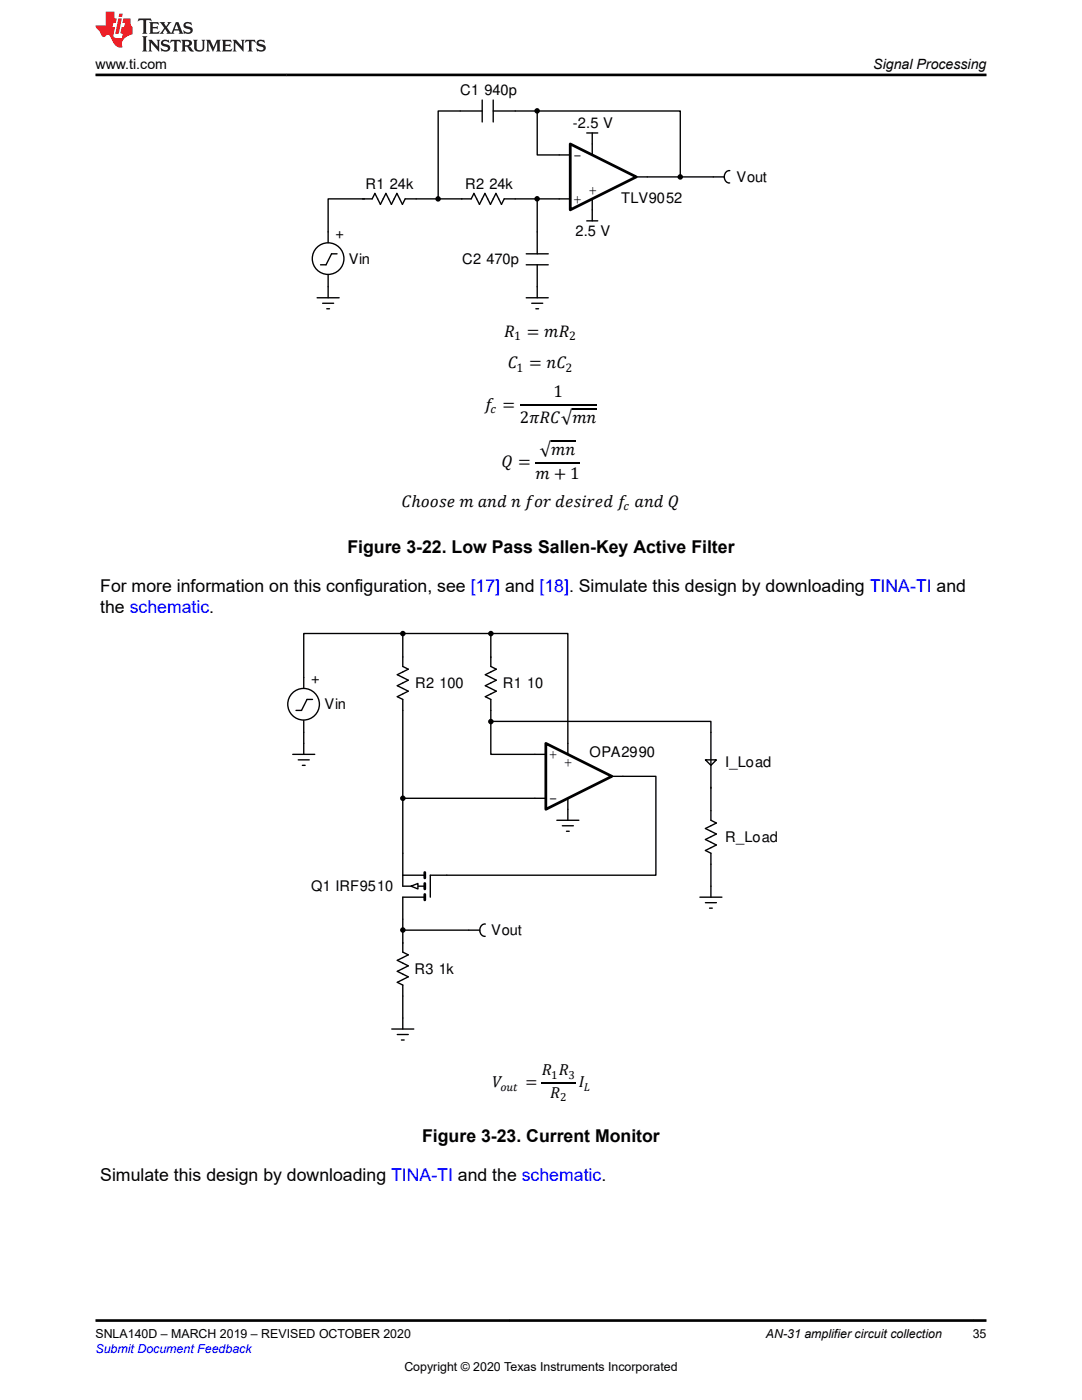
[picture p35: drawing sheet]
<svg xmlns="http://www.w3.org/2000/svg" width="216mm" height="279mm" viewBox="0 0 216 279" stroke-linecap="round" stroke-linejoin="round" font-family="sans-serif">
<defs><g id="words">
<g font-size="3.5">
<text x="69.3" y="110.3">Figure 3-22. Low Pass Sallen-Key Active Filter</text>
<text x="20" y="118.1">For more information on this configuration, see [17] and [18]. Simulate this design by downloading TINA-TI and</text>
<text x="20" y="122.3">the schematic.</text>
<text x="84.2" y="227.9">Figure 3-23. Current Monitor</text>
<text x="20" y="235.7">Simulate this design by downloading TINA-TI and the schematic.</text>
</g>
<g font-size="3.4">
<text x="100.6" y="67.2">4 = I4</text>
<text x="101.3" y="73.5">% = J%</text>
<text x="96.7" y="81.8">B =</text>
<text x="110.5" y="79.3">1</text>
<text x="103.8" y="84.5">2Ë4%æIJ</text>
<text x="100.1" y="93.3">3 =</text>
<text x="106.9" y="95.5">I + 1</text>
<text x="107.7" y="91">æIJ</text>
<text x="80.1" y="101.1">%DKKOA I =J@ J BKN @AOENA@ B =J@ 3</text>
</g>
<g font-size="3.2">
<text x="108.1" y="214.6">4</text>
<text x="111.5" y="214.6">4</text>
<text x="98.3" y="217">8</text>
<text x="104.8" y="217">=</text>
<text x="109.8" y="219.2">4</text>
<text x="115.5" y="217">+</text>
</g>
<g font-size="2.9">
<text x="91.8" y="19">C1 940p</text>
<text x="114.3" y="25.5">-2.5 V</text>
<text x="114.4" y="31.9">-</text>
<text x="72.9" y="37.7">R1 24k</text>
<text x="92.8" y="37.7">R2 24k</text>
<text x="114.4" y="40.7">+</text>
<text x="117.4" y="39">+</text>
<text x="123.9" y="40.6">TLV9052</text>
<text x="146.9" y="36.3">Vout</text>
<text x="68.5" y="47.7" transform="rotate(-90 68.5 47.7)">+</text>
<text x="114.8" y="47">2.5 V</text>
<text x="69.6" y="52.6">Vin</text>
<text x="92.2" y="52.7">C2 470p</text>
<text x="63.6" y="136.5" transform="rotate(-90 63.6 136.5)">+</text>
<text x="82.8" y="137.3">R2 100</text>
<text x="100.3" y="137.3">R1 10</text>
<text x="64.8" y="141.4">Vin</text>
<text x="109.5" y="151.5">+</text>
<text x="112.5" y="153.1">+</text>
<text x="117.7" y="151.1">OPA2990</text>
<text x="144.7" y="153.1">I_Load</text>
<text x="109.5" y="160.3">-</text>
<text x="144.7" y="168.1">R_Load</text>
<text x="62.1" y="177.8">Q1 IRF9510</text>
<text x="98" y="186.7">Vout</text>
<text x="82.7" y="194.4">R3 1k</text>
</g>
<g font-size="2.8">
<text x="19" y="13.8">www.ti.com</text>
<text x="174.3" y="13.8">Signal Processing</text>
</g>
<g font-size="2.5">
<text x="102.6" y="67.9">1</text>
<text x="113.6" y="67.9">2</text>
<text x="103.1" y="74.2">1</text>
<text x="112.9" y="74.2">2</text>
<text x="97.9" y="82.5">?</text>
<text x="124.4" y="101.8">?</text>
<text x="19" y="267.1">SNLA140D – MARCH 2019 – REVISED OCTOBER 2020</text>
<text x="152.8" y="267.1">AN-31 amplifier circuit collection</text>
<text x="194.1" y="267.1">35</text>
<text x="80.7" y="273.5">Copyright © 2020 Texas Instruments Incorporated</text>
</g>
<text font-size="2.5" fill="#00f" x="19" y="270">Submit Document Feedback</text>
<g font-size="2.3">
<text x="110" y="215.3">1</text>
<text x="113.5" y="215.3">3</text>
<text x="99.9" y="217.7">KQP</text>
<text x="111.8" y="219.8">2</text>
<text x="116.5" y="217.7">.</text>
</g>
</g></defs>
<g fill="#000">
<circle cx="87.4" cy="39.7" r=".41"/>
<circle cx="107.2" cy="39.7" r=".41"/>
<circle cx="107.2" cy="22.1" r=".41"/>
<circle cx="135.7" cy="35.3" r=".41"/>
</g>
<g fill="none" stroke="#000" stroke-width=".27">
<path d="M111.6 39.7h2.2M111.6 30.9h2.2M117.1 26.5h2.2M118.2 26.5v4.4M118.2 39.7v4.4M127 35.3h2.2M63.3 59.4h4.4M65.5 57.2v2.2M105 59.4h4.4M107.2 57.2v2.2M117.1 44.1h2.2M64.4 60.5h2.2"/>
<path d="M65.2 61.6h.6M106.1 60.5h2.2M106.9 61.6h.6"/>
<circle cx="87.4" cy="39.7" r=".41"/>
<circle cx="107.2" cy="39.7" r=".41"/>
<circle cx="107.2" cy="22.1" r=".41"/>
<circle cx="135.7" cy="35.3" r=".41"/>
</g>
<path d="M113.8 28.7l13.2 6.6-13.2 6.6z" fill="#fff"/>
<path d="M113.8 28.7l13.2 6.6-13.2 6.6zM84.8 178.5v1.1" fill="none" stroke="#000" stroke-width=".55"/>
<g fill="none" stroke="#000" stroke-width=".27">
<path d="M96.2 20v4.3M98.4 20v4.3M72.3 39.7h2l.5-1.1 1.1 2.2 1.1-2.2 1.1 2.2 1.1-2.2 1.1 2.2 .5-1.1h13.2l.6-1.1 1.1 2.2 1.1-2.2 1.1 2.2 1.1-2.2 1.1 2.2 .5-1.1h11M72.7 39.7h-7.2v8.7M96.2 22.2h-8.8v17.5M98.4 22.2h8.8M107.2 22.2v8.7h4.4M107.2 22.2h28.5v13.1M107.2 39.7v11M129.2 35.3h15.3M145.6 34.1a1.23 1.23 0 0 0-1.1 1.2 1.23 1.23 0 0 0 1.1 1.2M65.5 54.9v2.3"/>
<path d="M67.3 50.7h-1.1l-1.1 2.1h-1.1M105 50.7h4.4M105 52.8h4.4M107.2 52.8v4.4M80.4 131.1v1.9l1.1 .6-2.2 1.1 2.2 1-2.2 1.1 2.2 1.1-2.2 1.1 1.1 .6v2.2M97.9 131.1v1.9l1.1 .6-2.2 1.1 2.2 1-2.2 1.1 2.2 1.1-2.2 1.1 1.1 .6v2.2M58.4 150.5h4.4M59.5 151.6h2.2M60.3 152.7h.6M60.6 148.4v2.1M140.8 151.6h2.2l-1.1 1.1zM141.9 146.2v11.1"/>
<path d="M80.4 170.3v6.6h4.4M80.4 174.7h4.4M84.8 179.1h-4.4v4.3M89.2 174.7h-3.3v4.4M111.1 163.7h4.4M112.2 164.8h2.2M113 165.9h.6M113.3 161.5v2.2M139.7 179.1h4.4M141.9 161.8v1.9l1.1 .6-2.2 1 2.2 1.1-2.2 1.1 2.2 1.1-2.2 1.1 1.1 .6v2.2M141.9 176.9v2.2M80.4 188.1v1.9l1.1 .6-2.2 1.1 2.2 1.1-2.2 1.1 2.2 1-2.2 1.1 1.1 .6v2.2"/>
<path d="M93.5 185.6h2.2M96.8 184.4a1.23 1.23 0 0 0-1.1 1.2 1.23 1.23 0 0 0 1.1 1.3M140.8 180.1h2.2M141.6 181.2h.5M78.2 205.4h4.4M79.3 206.5h2.2M80.1 207.6h.5M80.4 203.2v2.2"/>
<circle cx="65.5" cy="51.6" r="3.2"/>
<circle cx="80.4" cy="126.4" r=".41"/>
<circle cx="97.9" cy="126.4" r=".41"/>
<circle cx="80.4" cy="159.3" r=".41"/>
<circle cx="97.9" cy="144" r=".41"/>
<circle cx="80.4" cy="185.6" r=".41"/>
</g>
<path d="M103.8 80.8h15.2M106.9 92.3h8.8M110 88h4.8M114.2 81.7h4.8" fill="none" stroke="#000" stroke-width=".22"/>
<g fill="#000">
<circle cx="80.4" cy="126.4" r=".41"/>
<circle cx="97.9" cy="126.4" r=".41"/>
<circle cx="80.4" cy="159.3" r=".41"/>
<circle cx="97.9" cy="144" r=".41"/>
<circle cx="80.4" cy="185.6" r=".41"/>
</g>
<path d="M82 176.9l1.4-.6v1.1z" fill="#fff"/>
<path d="M106.7 150.5h2.2M106.7 159.3h2.2M113.3 148.4v2.1M113.3 159.3v2.2M122.1 154.9h2.2M82 176.9l1.4-.6v1.1z" fill="none" stroke="#000" stroke-width=".27"/>
<path d="M84.8 174.1v1.1M84.8 176.3v1.1" fill="none" stroke="#000" stroke-width=".55"/>
<path d="M108.9 148.4l13.2 6.5-13.2 6.6z" fill="#fff"/>
<path d="M108.9 148.4l13.2 6.5-13.2 6.6z" fill="none" stroke="#000" stroke-width=".55"/>
<g fill="none" stroke="#000" stroke-width=".27">
<path d="M62.4 139.6h-1.1l-1.1 2.2h-1.1M80.4 126.4h-19.8v10.9M80.4 126.4h17.5M80.4 126.4v4.7M97.9 126.4h15.4v22M97.9 126.4v4.8M60.6 143.8v4.6M80.4 141.8v28.5M80.4 159.3h26.3M97.9 144h44v2.2M97.9 144v6.5h8.8M97.9 141.8v2.2"/>
<path d="M124.3 154.9h6.6v19.8h-41.7M141.9 157.1v4.7M141.9 172.5v4.4M80.4 183.4v4.9M80.4 198.8v4.4M80.4 185.6h13.1"/>
<circle cx="60.6" cy="140.5" r="3.2"/>
</g>
<path d="M108.1 216.1h6.9" fill="none" stroke="#000" stroke-width=".21"/>
<path d="M27.7 3.7l-.2 .6 .5-.3h.6v.2v2.2l-.2 .3h1l-.2-.3v-2.2v-.2h.5l.5 .3-.1-.6zM29.8 4.4l.2 .4v1.6l-.2 .3h1.9l.1-.5a1.08 1.08 0 0 1-1.3 .1v-.6h.6l.4 .1v-.6l-.4 .2h-.6v-.6l.2-.1a1 1 0 0 1 1 .3l-.1-.6zM31.8 4.4l1 1.2-1 1.1h.9l-.2-.2 .4-.7 .5 .7-.2 .2h1.6l-.2-.2 .1-.4h1l.1 .4-.1 .2h.9l-.2-.3-.8-2h-.5l-1 2.2-.8-1.1 .9-1.1h-.8l.2 .2-.5 .7-.3-.7 .1-.2zM35.2 4.8l.4 1h-.8zM36.8 4.6a.65 .65 0 0 0-.2 .7 .65 .65 0 0 0 .6 .4l.7 .2 .1 .2a.79 .79 0 0 1-.7 .4 .79 .79 0 0 1-.7-.5l.1 .7 .2-.1a.93 .93 0 0 0 1.1 .1 .93 .93 0 0 0 .4-.9 1.46 1.46 0 0 0-1.2-.6l-.1-.4a1.09 1.09 0 0 1 1.2 .2l-.2-.6-.1 .1-.6-.1zM28.4 7.2l.2 .4v2.3l-.2 .4h1l-.2-.4v-2.3l.2-.4zM29.6 7.9l.2 .4v1.6l-.2 .4h.8l-.3-.4v-1.4l1.7 1.8v-2l.2-.4h-.8l.2 .3 .1 1.1-1.2-1.4zM32.3 8.1a.65 .65 0 0 0-.2 .7 .65 .65 0 0 0 .7 .4l.6 .2 .1 .3a.79 .79 0 0 1-.7 .3 .79 .79 0 0 1-.7-.5l.1 .8 .2-.1a.93 .93 0 0 0 1.1 0 .93 .93 0 0 0 .4-.9 1.46 1.46 0 0 0-1.2-.6l-.1-.4a1.09 1.09 0 0 1 1.2 .2l-.2-.6-.1 .1-.6-.1zM34.1 7.9l-.1 .7a.63 .63 0 0 1 .7-.4l.1 1.7-.3 .4h1l-.2-.4v-1.7a.66 .66 0 0 1 .8 .4l-.1-.7zM36.2 7.9l.2 .4v1.6l-.2 .4h.9l-.2-.2v-.8l.5 .1 .1 .1a.79 .79 0 0 0 1.2 .7l-1-1a.61 .61 0 0 0 .6-.6 .61 .61 0 0 0-.5-.6zM36.9 8.3l.2-.1a.47 .47 0 0 1 .5 .1 .47 .47 0 0 1 .1 .5l-.2 .2h-.6zM38.5 7.9l.2 .3a2.27 2.27 0 0 0 .4 1.9 1.04 1.04 0 0 0 1.7-.6v-1.3l.2-.3h-.8l.2 .4v1.2a.6 .6 0 0 1-.6 .5 .6 .6 0 0 1-.6-.5v-1.2l.3-.4zM41.1 7.9l.2 .4v1.6l-.2 .4h.7l-.2-.4v-1.5l.9 1.9 .8-1.9v1.5l-.2 .4h1l-.3-.4v-1.6l.3-.4h-.8l-.7 1.6-.7-1.6zM44.3 7.9l.2 .4v1.6l-.2 .4h1.9l.1-.6a1.09 1.09 0 0 1-1.3 .1v-.6h.6l.4 .2v-.7l-.4 .2h-.6v-.5l.2-.2a1.01 1.01 0 0 1 1 .3l-.1-.6zM46.4 7.9l.3 .4v1.6l-.3 .4h.8l-.2-.4v-1.4l1.6 1.8v-2l.2-.4h-.7l.2 .3v1.1l-1.2-1.4zM49 7.9l-.1 .7a.63 .63 0 0 1 .8-.4v1.7l-.3 .4h1l-.2-.4v-1.7a.66 .66 0 0 1 .8 .4l-.1-.7zM51.4 8.1a.65 .65 0 0 0-.2 .7 .65 .65 0 0 0 .6 .4l.6 .2 .2 .3a.79 .79 0 0 1-.8 .3 .79 .79 0 0 1-.6-.5l.1 .8 .2-.1a.93 .93 0 0 0 1 0 .93 .93 0 0 0 .5-.9 1.46 1.46 0 0 0-1.3-.6l-.1-.4a1.09 1.09 0 0 1 1.3 .2l-.2-.6-.2 .1-.5-.1z" fill="#231f20"/>
<path d="M21.1 2.3v2.8h-2v.4l.9 .9a.95 .95 0 0 0 .9 .9 .59 .59 0 0 1 .6-.3 .59 .59 0 0 1 .5 .3l.4 .8a1.59 1.59 0 0 0 2.1 1.3 1.61 1.61 0 0 1 1-2.2l1-.4-.1-1.4a1.59 1.59 0 0 1-.4-1.7h-1.4l-.2 .9h.5l-.1 .8h-.5l-.2 1v.3h.4l-.2 .9h-.6a.73 .73 0 0 1-1.1-.6l.3-1.6h-.5l.2-.8h.5l.2-.9h-.5v-1.4zM23.6 3.7l-.6 3h.7l.6-3zM23.8 2.7l-.1 .7h.7l.1-.7z" fill="#ed1c24"/>
<path d="M19 15h177.8M19.1 263.5h177.8" fill="none" stroke="#000" stroke-width=".53"/>
<use href="#words"/>
</svg>
